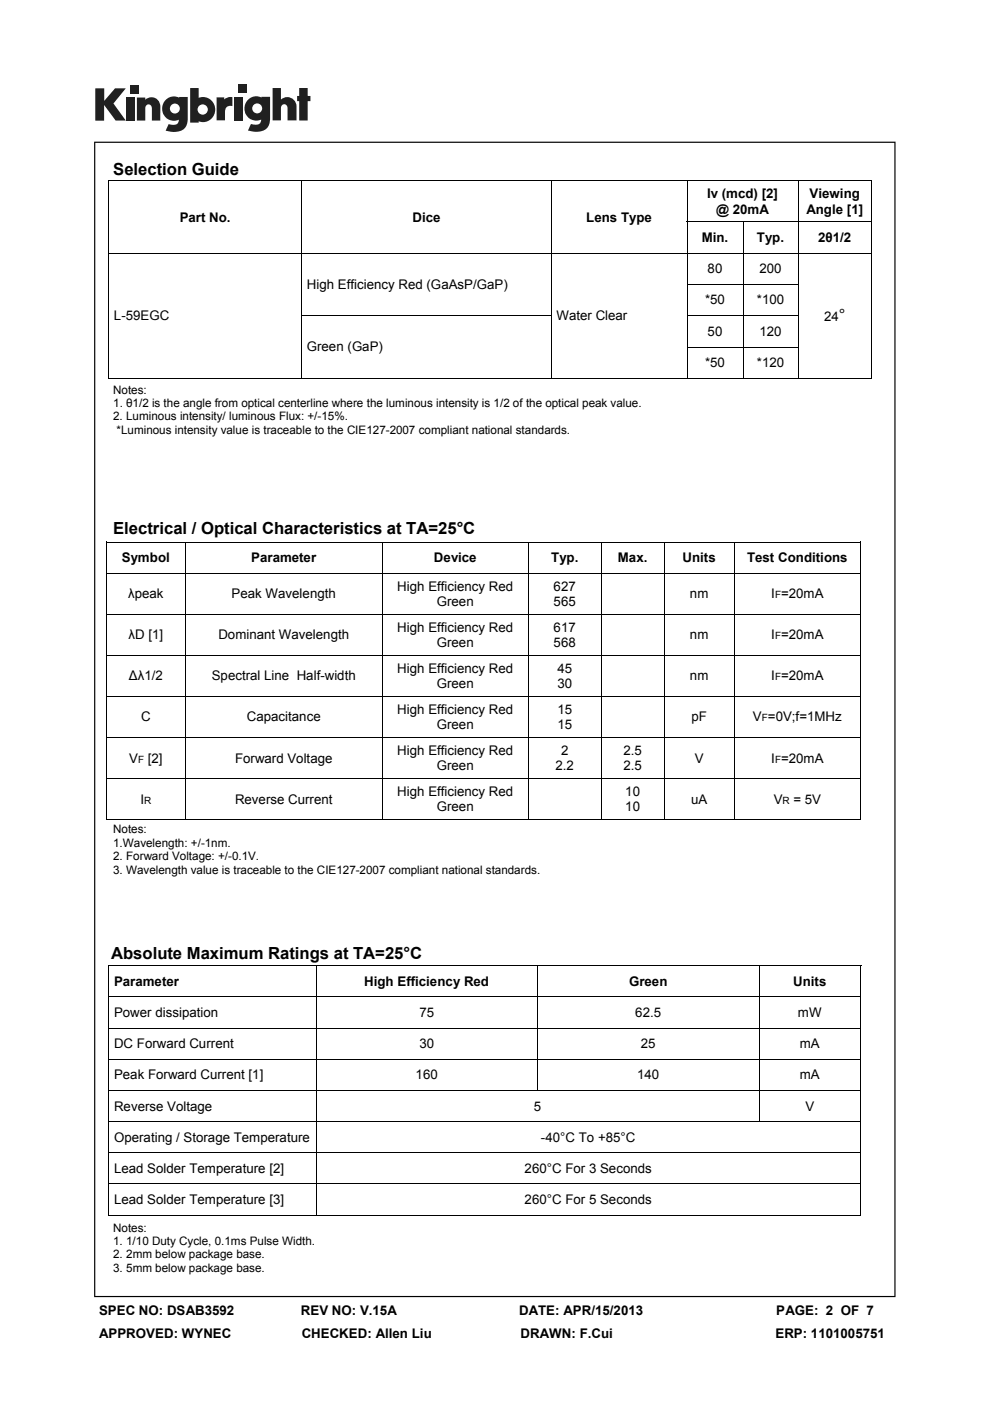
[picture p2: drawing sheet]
<svg xmlns="http://www.w3.org/2000/svg" width="210mm" height="297mm" viewBox="0 0 210 297" stroke-linecap="round" stroke-linejoin="round" font-family="sans-serif">
<defs><g id="words">
<g font-size="3.5">
<text x="24" y="37.1">Selection Guide</text>
<text x="177.9" y="68.2">°</text>
<text x="24" y="113.3">Electrical / Optical Characteristics at TA=25°C</text>
<text x="23.6" y="203.3">Absolute Maximum Ratings at TA=25°C</text>
</g>
<g font-size="2.8">
<text x="38.1" y="47">Part No.</text>
<text x="87.5" y="47">Dice</text>
<text x="124.4" y="47">Lens Type</text>
<text x="150" y="42.1">Iv (mcd) [2]</text>
<text x="151.9" y="45.3">@ 20mA</text>
<text x="171" y="45.3">Angle [1]</text>
<text x="171.7" y="42.1">Viewing</text>
<text x="148.8" y="51.4">Min.</text>
<text x="160.5" y="51.4">Typ.</text>
<text x="173.5" y="51.4">2θ1/2</text>
<text x="150.1" y="57.9">80</text>
<text x="161.1" y="57.9">200</text>
<text x="65.1" y="61.2">High Efficiency Red (GaAsP/GaP)</text>
<text x="149.5" y="64.5">*50</text>
<text x="160.5" y="64.5">*100</text>
<text x="24.2" y="67.9">L-59EGC</text>
<text x="118" y="67.9">Water Clear</text>
<text x="150.1" y="71.2">50</text>
<text x="161.1" y="71.2">120</text>
<text x="174.8" y="68.2">24</text>
<text x="65.1" y="74.5">Green (GaP)</text>
<text x="149.5" y="77.9">*50</text>
<text x="160.5" y="77.9">*120</text>
<text x="25.8" y="119.2">Symbol</text>
<text x="53.3" y="119.2">Parameter</text>
<text x="92" y="119.2">Device</text>
<text x="116.9" y="119.2">Typ.</text>
<text x="131.1" y="119.2">Max.</text>
<text x="144.8" y="119.2">Units</text>
<text x="158.5" y="119.2">Test Conditions</text>
<text x="84.3" y="125.2">High Efficiency Red</text>
<text x="117.4" y="125.2">627</text>
<text x="27.2" y="126.9">λpeak</text>
<text x="49.1" y="126.9">Peak Wavelength</text>
<text x="92.6" y="128.5">Green</text>
<text x="117.4" y="128.5">565</text>
<text x="146.3" y="126.9">nm</text>
<text x="163.6" y="126.9">I =20mA</text>
<text x="27.3" y="135.6">λD [1]</text>
<text x="46.3" y="135.6">Dominant Wavelength</text>
<text x="84.3" y="133.9">High Efficiency Red</text>
<text x="92.6" y="137.2">Green</text>
<text x="117.4" y="133.9">617</text>
<text x="117.4" y="137.2">568</text>
<text x="146.3" y="135.6">nm</text>
<text x="163.6" y="135.6">I =20mA</text>
<text x="84.3" y="142.6">High Efficiency Red</text>
<text x="118.2" y="142.6">45</text>
<text x="27.3" y="144.3">Δλ1/2</text>
<text x="44.9" y="144.3">Spectral Line Half-width</text>
<text x="92.6" y="145.9">Green</text>
<text x="118.2" y="145.9">30</text>
<text x="146.3" y="144.3">nm</text>
<text x="163.6" y="144.3">I =20mA</text>
<text x="29.9" y="153">C</text>
<text x="52.3" y="153">Capacitance</text>
<text x="84.3" y="151.3">High Efficiency Red</text>
<text x="92.6" y="154.6">Green</text>
<text x="118.2" y="151.3">15</text>
<text x="118.2" y="154.6">15</text>
<text x="146.7" y="153">pF</text>
<text x="159.7" y="153">V =0V;f=1MHz</text>
<text x="27.4" y="161.7">V</text>
<text x="31.3" y="161.7">[2]</text>
<text x="49.8" y="161.7">Forward Voltage</text>
<text x="84.3" y="160">High Efficiency Red</text>
<text x="119" y="160">2</text>
<text x="132.2" y="160">2.5</text>
<text x="147.4" y="161.7">V</text>
<text x="163.6" y="161.7">I =20mA</text>
<text x="92.6" y="163.3">Green</text>
<text x="117.8" y="163.3">2.2</text>
<text x="132.2" y="163.3">2.5</text>
<text x="29.8" y="170.4">I</text>
<text x="49.8" y="170.4">Reverse Current</text>
<text x="84.3" y="168.7">High Efficiency Red</text>
<text x="92.6" y="172">Green</text>
<text x="132.6" y="168.7">10</text>
<text x="132.6" y="172">10</text>
<text x="146.6" y="170.4">uA</text>
<text x="164.1" y="170.4">V</text>
<text x="168.3" y="170.4">= 5V</text>
<text x="24.2" y="209">Parameter</text>
<text x="77.3" y="209">High Efficiency Red</text>
<text x="133.4" y="209">Green</text>
<text x="168.3" y="209">Units</text>
<text x="24.2" y="215.6">Power dissipation</text>
<text x="88.9" y="215.6">75</text>
<text x="134.7" y="215.6">62.5</text>
<text x="169.2" y="215.6">mW</text>
<text x="24.2" y="222.2">DC Forward Current</text>
<text x="88.9" y="222.2">30</text>
<text x="135.9" y="222.2">25</text>
<text x="169.7" y="222.2">mA</text>
<text x="24.2" y="228.9">Peak Forward Current [1]</text>
<text x="88.2" y="228.9">160</text>
<text x="135.1" y="228.9">140</text>
<text x="169.7" y="228.9">mA</text>
<text x="24.2" y="235.5">Reverse Voltage</text>
<text x="113.2" y="235.5">5</text>
<text x="170.8" y="235.5">V</text>
<text x="24.2" y="242.1">Operating / Storage Temperature</text>
<text x="114.7" y="242.1">-40°C To +85°C</text>
<text x="24.2" y="248.7">Lead Solder Temperature [2]</text>
<text x="111.3" y="248.7">260°C For 3 Seconds</text>
<text x="24.2" y="255.3">Lead Solder Temperature [3]</text>
<text x="111.3" y="255.3">260°C For 5 Seconds</text>
<text x="21" y="278.7">SPEC NO: DSAB3592</text>
<text x="63.8" y="278.7">REV NO: V.15A</text>
<text x="110.1" y="278.7">DATE: APR/15/2013</text>
<text x="164.7" y="278.7">PAGE: 2 OF 7</text>
<text x="21" y="283.6">APPROVED: WYNEC</text>
<text x="64" y="283.6">CHECKED: Allen Liu</text>
<text x="110.4" y="283.6">DRAWN: F.Cui</text>
<text x="164.5" y="283.6">ERP: 1101005751</text>
</g>
<g font-size="2.5">
<text x="24" y="83.5">Notes:</text>
<text x="24" y="86.3">1. θ1/2 is the angle from optical centerline where the luminous intensity is 1/2 of the optical peak value.</text>
<text x="24" y="89.2">2. Luminous intensity/ luminous Flux: +/-15%.</text>
<text x="24.7" y="92">*Luminous intensity value is traceable to the CIE127-2007 compliant national standards.</text>
<text x="24" y="176.7">Notes:</text>
<text x="24" y="179.5">1.Wavelength: +/-1nm.</text>
<text x="24" y="182.4">2. Forward Voltage: +/-0.1V.</text>
<text x="24" y="185.2">3. Wavelength value is traceable to the CIE127-2007 compliant national standards.</text>
<text x="24" y="261.1">Notes:</text>
<text x="24" y="263.9">1. 1/10 Duty Cycle, 0.1ms Pulse Width.</text>
<text x="24" y="266.8">2. 2mm below package base.</text>
<text x="24" y="269.6">3. 5mm below package base.</text>
</g>
<g font-size="2.1">
<text x="164.4" y="126.9">F</text>
<text x="164.4" y="135.6">F</text>
<text x="164.4" y="144.3">F</text>
<text x="161.6" y="153">F</text>
<text x="29.3" y="161.7">F</text>
<text x="164.4" y="161.7">F</text>
<text x="30.6" y="170.4">R</text>
<text x="166" y="170.4">R</text>
</g>
</g></defs>
<g fill="#231f20">
<path d="M20.2 18.7h1.9v2.7l2.3-2.7h2.3l-2.6 3.2 2.6 3.7h-2.2l-2.4-3.3v3.3h-1.9z"/>
<path d="M26.7 20.7h1.8v4.9h-1.8z"/>
<path d="M49.6 20.7h1.8v4.9h-1.8z"/>
<path d="M27.6 18h1.8v1.8h-1.8z"/>
<path d="M50.6 17.9h1.8v1.8h-1.8z"/>
<path d="M29 20.7h1.8v.4a1.9 1.9 0 0 1 2.2-.3 1.9 1.9 0 0 1 1 2v2.8h-1.8v-2.7a.7 .7 0 0 0-.7-.8 .7 .7 0 0 0-.7 .8v2.7h-1.8z"/>
<path d="M45.9 20.6h1.7v.5a2.02 2.02 0 0 1 1.7-.5v1.9h-.2a1.12 1.12 0 0 0-1.4 1.3v1.7h-1.8z"/>
<path d="M57.8 18.7h1.8v2.4a1.98 1.98 0 0 1 2.2-.3 1.98 1.98 0 0 1 1.1 2v2.7h-1.9v-2.6a.7 .7 0 0 0-.7-.8 .7 .7 0 0 0-.7 .8v2.6h-1.8z"/>
<path d="M63.5 18.7h1.8v1.6h.5v1.1h-.5v4.1h-1.8v-4.1h-.5v-1.1h.5z"/>
<path d="M40.3 18.7v7.3h1.8v-.3a2.63 2.63 0 0 0 3.5-2.5 2.63 2.63 0 0 0-3.5-2.5v-2zM41.9 23.2a1.1 1.1 0 0 1 2.2 0 1.1 1.1 0 0 1-2.2 0z"/>
<path d="M35.3 21a2.56 2.56 0 0 0-.6 3.3 2.56 2.56 0 0 0 3.2 1.1 1.09 1.09 0 0 1-1.5 1.1l-.6-.2-.7 1.4a5.3 5.3 0 0 0 3.8-.2 2.69 2.69 0 0 0 .9-2.4v-4.5h-1.8v.1l-.8-.2a2.44 2.44 0 0 0-1.9 .5zM36 23a1.06 1.06 0 0 1 2.1 0 1.06 1.06 0 0 1-2.1 0z"/>
<path d="M52.8 21a2.56 2.56 0 0 0-.6 3.3 2.56 2.56 0 0 0 3.2 1 1.09 1.09 0 0 1-1.5 1.1l-.7-.1-.6 1.4a5.3 5.3 0 0 0 3.7-.3 2.69 2.69 0 0 0 1-2.3v-4.6h-1.8v.2l-.9-.3a2.44 2.44 0 0 0-1.8 .6zM53.5 23a1.06 1.06 0 0 1 2.1 0 1.06 1.06 0 0 1-2.1 0z"/>
</g>
<path d="M20 30v245h169.9v-245zM20.2 30.3h169.5v244.5h-169.5z" fill="#000"/>
<g fill="none" stroke="#000" stroke-width=".21">
<path d="M23 38.4h161.9M23.1 38.3v41.8M64 38.4v15.2M117 38.4v15.2M145.7 38.4v8.6M169.3 38.4v8.6M184.8 38.3v41.8M23.2 53.7h161.5M64 53.7v13.1M117 53.7v13.1M145.6 47.1h39.1M145.7 47.1v6.5"/>
<path d="M145.7 53.7v13.1M157.6 47.1v6.5M157.6 53.7v13.1M169.3 47.1v6.5M169.3 53.7v13.1M63.9 66.9h53.2M64 66.9v13.2M117 66.9v13.2M145.6 66.9h23.8M145.6 60.3h23.8M145.6 73.6h23.8M145.7 66.9v13.2"/>
<path d="M157.6 67v13.1M169.3 66.9v13.2M23 80.2h161.9M22.5 114.9h160.1M22.6 114.9v58.8M39.3 115v6.5M81.2 115v6.5M112 115v6.5M127.6 115v6.5M140.9 115v6.5M155.8 115v6.5M182.6 114.9v58.8"/>
<path d="M22.7 121.5h159.8M22.7 130.2h159.8M22.7 138.9h159.8M39.3 121.6v8.6M39.3 130.3v8.6M39.3 139v8.6M81.2 121.6v8.6M81.2 130.3v8.6M81.2 139v8.6M112 121.6v8.6M112 130.3v8.6M112 139v8.6"/>
<path d="M127.6 121.6v8.6M127.6 130.3v8.6M127.6 139v8.6M140.9 121.6v8.6M140.9 130.3v8.6M140.9 139v8.6M155.8 121.6v8.6M155.8 130.3v8.6M155.8 139v8.6M22.7 147.6h159.8M22.7 156.3h159.8M39.3 147.7v8.6"/>
<path d="M39.3 156.4v8.6M81.2 147.7v8.6M81.2 156.4v8.6M112 147.7v8.6M112 156.4v8.6M127.6 147.7v8.6M127.6 156.4v8.6M140.9 147.7v8.6M140.9 156.4v8.6M155.8 147.7v8.6M155.8 156.4v8.6M22.5 173.7h160.1"/>
<path d="M22.7 165h159.8M39.3 165.1v8.6M81.2 165.1v8.6M112 165.1v8.6M127.6 165.1v8.6M140.9 165.1v8.6M155.8 165.1v8.6M23 204.8h159.7M23.1 204.7v52.8M23.2 211.4h159.3M23.2 218h159.3M67 204.9v6.4"/>
<path d="M67 211.5v6.4M67 218.1v6.4M114 204.9v6.4M114 211.5v6.4M114 218.1v6.4M161 204.9v6.4M161 211.5v6.4M161 218.1v6.4M182.6 204.7v52.8M23.2 224.6h159.3M23.2 231.2h159.3M23.2 237.8h159.3"/>
<path d="M67 224.7v6.4M67 231.3v6.4M67 237.9v6.4M114 224.7v6.4M161 224.7v6.4M161 231.3v6.4M23 257.6h159.7M23.2 244.4h159.3M23.2 251h159.3M67 244.5v6.4M67 251.1v6.4"/>
</g>
<use href="#words"/>
</svg>
